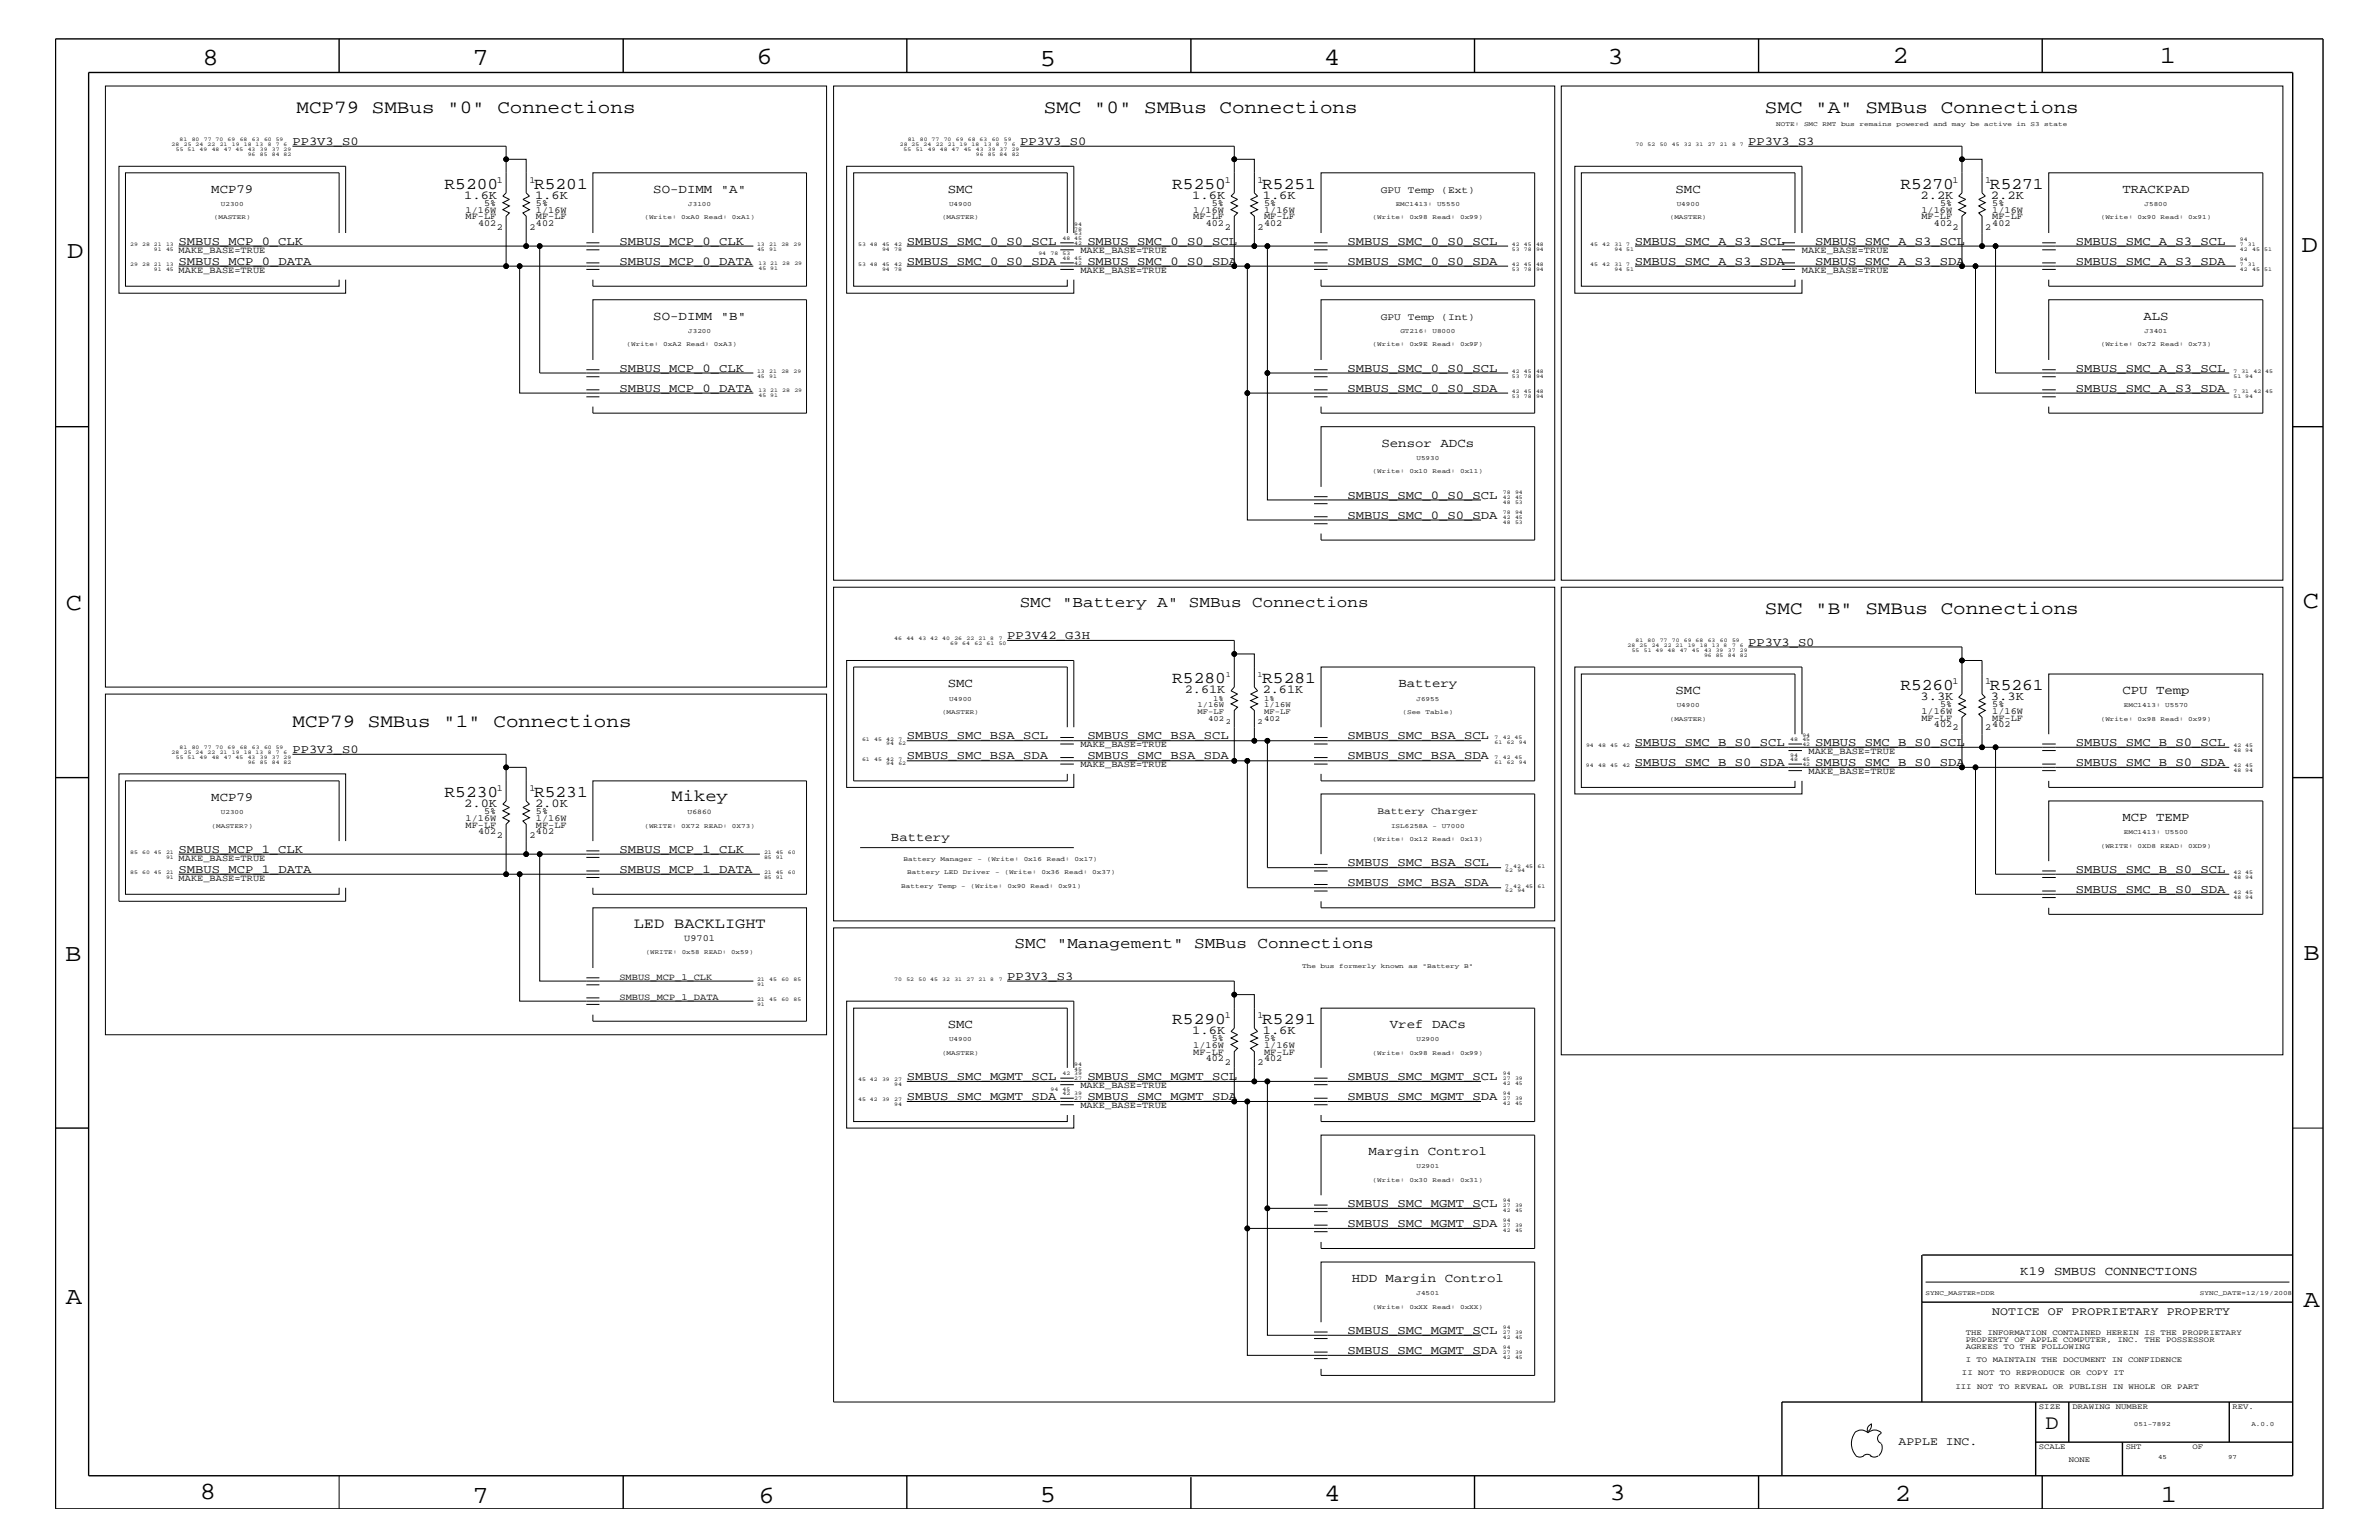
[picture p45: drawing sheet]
<svg xmlns="http://www.w3.org/2000/svg" width="432mm" height="279mm" viewBox="0 0 432 279" stroke-linecap="round" stroke-linejoin="round" font-family="sans-serif">
<defs><g id="words">
<g font-size="4.5">
<text x="36.7" y="11.7">8</text>
<text x="85.8" y="11.7">7</text>
<text x="137.3" y="11.5">6</text>
<text x="240.3" y="11.7">4</text>
<text x="291.8" y="11.5">3</text>
<text x="343.5" y="11.5">2</text>
<text x="392" y="11.5">1</text>
<text x="188.7" y="12.1">5</text>
<text x="12.2" y="46.8">D</text>
<text x="417.7" y="45.7">D</text>
<text x="11.9" y="110.6">C</text>
<text x="418" y="110.3">C</text>
<text x="11.9" y="174.3">B</text>
<text x="418.1" y="174.2">B</text>
<text x="11.9" y="236.7">A</text>
<text x="418.1" y="237.1">A</text>
<text x="36.2" y="271.9">8</text>
<text x="85.8" y="272.7">7</text>
<text x="137.7" y="272.7">6</text>
<text x="188.7" y="272.5">5</text>
<text x="240.4" y="272.3">4</text>
<text x="292.1" y="272.2">3</text>
<text x="343.9" y="272.3">2</text>
<text x="392.2" y="272.6">1</text>
</g>
<text font-size="3.7" x="371.3" y="259.3">D</text>
<g font-size="3.4">
<text x="53.8" y="20.4">MCP79 SMBus &quot;0&quot; Connections</text>
<text x="189.4" y="20.4">SMC &quot;0&quot; SMBus Connections</text>
<text x="320.3" y="20.4">SMC &quot;A&quot; SMBus Connections</text>
<text x="320.3" y="111.4">SMC &quot;B&quot; SMBus Connections</text>
<text x="53.1" y="131.9">MCP79 SMBus &quot;1&quot; Connections</text>
</g>
<g font-size="3">
<text x="80.7" y="34.2">R5200</text>
<text x="96.9" y="34.2">R5201</text>
<text x="212.8" y="34.2">R5250</text>
<text x="229.1" y="34.2">R5251</text>
<text x="344.9" y="34.2">R5270</text>
<text x="361.2" y="34.2">R5271</text>
<text x="212.8" y="124">R5280</text>
<text x="229.1" y="124">R5281</text>
<text x="344.9" y="125.2">R5260</text>
<text x="361.2" y="125.2">R5261</text>
<text x="80.7" y="144.6">R5230</text>
<text x="96.9" y="144.6">R5231</text>
<text x="121.9" y="145.3">Mikey</text>
<text x="212.8" y="185.8">R5290</text>
<text x="229.1" y="185.8">R5291</text>
</g>
<g font-size="2.9">
<text x="185.1" y="110.2">SMC &quot;Battery A&quot; SMBus Connections</text>
<text x="184.1" y="172">SMC &quot;Management&quot; SMBus Connections</text>
</g>
<text font-size="2.7" x="115" y="168.3">LED BACKLIGHT</text>
<g font-size="2.3">
<text x="38.4" y="35">MCP79</text>
<text x="118.6" y="35">SO-DIMM &quot;A&quot;</text>
<text x="172" y="35">SMC</text>
<text x="304.1" y="35">SMC</text>
<text x="385.2" y="35">TRACKPAD</text>
<text x="118.6" y="58">SO-DIMM &quot;B&quot;</text>
<text x="389" y="58">ALS</text>
<text x="250.7" y="81.1">Sensor ADCs</text>
<text x="172" y="124.7">SMC</text>
<text x="253.8" y="124.7">Battery</text>
<text x="304.1" y="125.9">SMC</text>
<text x="385.2" y="125.9">CPU Temp</text>
<text x="38.4" y="145.3">MCP79</text>
<text x="385.2" y="149">MCP TEMP</text>
<text x="161.7" y="152.6">Battery</text>
<text x="172" y="186.5">SMC</text>
<text x="252.3" y="186.5">Vref DACs</text>
<text x="248.4" y="209.6">Margin Control</text>
<text x="245.4" y="232.6">HDD Margin Control</text>
<text x="366.7" y="231.3">K19 SMBUS CONNECTIONS</text>
</g>
<g font-size="2.2">
<text x="53.1" y="26.3">PP3V3_S0</text>
<text x="185.2" y="26.3">PP3V3_S0</text>
<text x="317.3" y="26.3">PP3V3_S3</text>
<text x="84.2" y="36.1">1.6K</text>
<text x="97.1" y="36.1">1.6K</text>
<text x="216.4" y="36.1">1.6K</text>
<text x="229.2" y="36.1">1.6K</text>
<text x="348.6" y="36.1">2.2K</text>
<text x="361.4" y="36.1">2.2K</text>
<text x="32.4" y="44.4">SMBUS_MCP_0_CLK</text>
<text x="112.4" y="44.4">SMBUS_MCP_0_CLK</text>
<text x="164.6" y="44.4">SMBUS_SMC_0_S0_SCL</text>
<text x="197.4" y="44.4">SMBUS_SMC_0_S0_SCL</text>
<text x="244.6" y="44.4">SMBUS_SMC_0_S0_SCL</text>
<text x="296.8" y="44.4">SMBUS_SMC_A_S3_SCL</text>
<text x="329.4" y="44.4">SMBUS_SMC_A_S3_SCL</text>
<text x="376.8" y="44.4">SMBUS_SMC_A_S3_SCL</text>
<text x="32.4" y="48">SMBUS_MCP_0_DATA</text>
<text x="112.4" y="48">SMBUS_MCP_0_DATA</text>
<text x="164.6" y="48">SMBUS_SMC_0_S0_SDA</text>
<text x="197.4" y="48">SMBUS_SMC_0_S0_SDA</text>
<text x="244.6" y="48">SMBUS_SMC_0_S0_SDA</text>
<text x="296.8" y="48">SMBUS_SMC_A_S3_SDA</text>
<text x="329.4" y="48">SMBUS_SMC_A_S3_SDA</text>
<text x="376.8" y="48">SMBUS_SMC_A_S3_SDA</text>
<text x="112.4" y="67.5">SMBUS_MCP_0_CLK</text>
<text x="112.4" y="71.1">SMBUS_MCP_0_DATA</text>
<text x="244.6" y="67.5">SMBUS_SMC_0_S0_SCL</text>
<text x="244.6" y="71.1">SMBUS_SMC_0_S0_SDA</text>
<text x="376.8" y="67.5">SMBUS_SMC_A_S3_SCL</text>
<text x="376.8" y="71.1">SMBUS_SMC_A_S3_SDA</text>
<text x="244.6" y="94.2">SMBUS_SMC_0_S0_SDA</text>
<text x="244.6" y="90.5">SMBUS_SMC_0_S0_SCL</text>
<text x="182.8" y="115.9">PP3V42_G3H</text>
<text x="317.3" y="117.2">PP3V3_S0</text>
<text x="215.1" y="125.8">2.61K</text>
<text x="229.2" y="125.8">2.61K</text>
<text x="348.6" y="127">3.3K</text>
<text x="361.4" y="127">3.3K</text>
<text x="53.1" y="136.6">PP3V3_S0</text>
<text x="164.6" y="137.8">SMBUS_SMC_BSA_SDA</text>
<text x="164.6" y="134.1">SMBUS_SMC_BSA_SCL</text>
<text x="197.4" y="137.8">SMBUS_SMC_BSA_SDA</text>
<text x="197.4" y="134.1">SMBUS_SMC_BSA_SCL</text>
<text x="244.6" y="134.1">SMBUS_SMC_BSA_SCL</text>
<text x="244.6" y="137.8">SMBUS_SMC_BSA_SDA</text>
<text x="296.8" y="135.3">SMBUS_SMC_B_S0_SCL</text>
<text x="329.4" y="135.3">SMBUS_SMC_B_S0_SCL</text>
<text x="376.8" y="135.3">SMBUS_SMC_B_S0_SCL</text>
<text x="296.8" y="139">SMBUS_SMC_B_S0_SDA</text>
<text x="329.4" y="139">SMBUS_SMC_B_S0_SDA</text>
<text x="376.8" y="139">SMBUS_SMC_B_S0_SDA</text>
<text x="84.2" y="146.4">2.0K</text>
<text x="97.1" y="146.4">2.0K</text>
<text x="32.4" y="154.7">SMBUS_MCP_1_CLK</text>
<text x="112.4" y="154.7">SMBUS_MCP_1_CLK</text>
<text x="32.4" y="158.4">SMBUS_MCP_1_DATA</text>
<text x="112.4" y="158.4">SMBUS_MCP_1_DATA</text>
<text x="244.6" y="160.8">SMBUS_SMC_BSA_SDA</text>
<text x="244.6" y="157.2">SMBUS_SMC_BSA_SCL</text>
<text x="376.8" y="162">SMBUS_SMC_B_S0_SDA</text>
<text x="376.8" y="158.4">SMBUS_SMC_B_S0_SCL</text>
<text x="182.8" y="177.7">PP3V3_S3</text>
<text x="216.4" y="187.6">1.6K</text>
<text x="229.2" y="187.6">1.6K</text>
<text x="164.6" y="195.9">SMBUS_SMC_MGMT_SCL</text>
<text x="197.4" y="195.9">SMBUS_SMC_MGMT_SCL</text>
<text x="244.6" y="195.9">SMBUS_SMC_MGMT_SCL</text>
<text x="164.6" y="199.6">SMBUS_SMC_MGMT_SDA</text>
<text x="197.4" y="199.6">SMBUS_SMC_MGMT_SDA</text>
<text x="244.6" y="199.6">SMBUS_SMC_MGMT_SDA</text>
<text x="244.6" y="219">SMBUS_SMC_MGMT_SCL</text>
<text x="244.6" y="222.6">SMBUS_SMC_MGMT_SDA</text>
<text x="244.6" y="242">SMBUS_SMC_MGMT_SCL</text>
<text x="244.6" y="245.6">SMBUS_SMC_MGMT_SDA</text>
</g>
<g font-size="2.1">
<text x="361.6" y="238.6">NOTICE OF PROPRIETARY PROPERTY</text>
<text x="344.6" y="262.2">APPLE INC.</text>
</g>
<g font-size="1.8">
<text x="250.6" y="35">GPU Temp (Ext)</text>
<text x="250.6" y="58">GPU Temp (Int)</text>
<text x="250" y="147.7">Battery Charger</text>
</g>
<g font-size="1.7">
<text x="90.2" y="33.1">1</text>
<text x="96.1" y="33.1">1</text>
<text x="222.3" y="33.1">1</text>
<text x="228.3" y="33.1">1</text>
<text x="354.4" y="33.1">1</text>
<text x="360.3" y="33.1">1</text>
<text x="84.5" y="39.8">MF-LF</text>
<text x="84.5" y="38.6">1/16W</text>
<text x="86.8" y="41">402</text>
<text x="87.9" y="37.4">5%</text>
<text x="90.2" y="41.7">2</text>
<text x="96.1" y="41.7">2</text>
<text x="97.3" y="39.8">MF-LF</text>
<text x="97.3" y="41">402</text>
<text x="97.3" y="37.4">5%</text>
<text x="97.3" y="38.6">1/16W</text>
<text x="216.6" y="38.6">1/16W</text>
<text x="216.6" y="39.8">MF-LF</text>
<text x="218.9" y="41">402</text>
<text x="220" y="37.4">5%</text>
<text x="222.3" y="41.7">2</text>
<text x="228.3" y="41.7">2</text>
<text x="229.4" y="38.6">1/16W</text>
<text x="229.4" y="37.4">5%</text>
<text x="229.4" y="41">402</text>
<text x="229.4" y="39.8">MF-LF</text>
<text x="348.7" y="39.8">MF-LF</text>
<text x="348.7" y="38.6">1/16W</text>
<text x="351" y="41">402</text>
<text x="352.1" y="37.4">5%</text>
<text x="354.4" y="41.7">2</text>
<text x="360.3" y="41.7">2</text>
<text x="361.6" y="39.8">MF-LF</text>
<text x="361.6" y="41">402</text>
<text x="361.6" y="37.4">5%</text>
<text x="361.6" y="38.6">1/16W</text>
<text x="32.4" y="45.9">MAKE_BASE=TRUE</text>
<text x="196.1" y="45.9">MAKE_BASE=TRUE</text>
<text x="327.1" y="45.9">MAKE_BASE=TRUE</text>
<text x="32.4" y="49.6">MAKE_BASE=TRUE</text>
<text x="196.1" y="49.6">MAKE_BASE=TRUE</text>
<text x="327.1" y="49.6">MAKE_BASE=TRUE</text>
<text x="354.4" y="124.1">1</text>
<text x="360.3" y="124.1">1</text>
<text x="348.7" y="129.6">1/16W</text>
<text x="348.7" y="130.8">MF-LF</text>
<text x="351" y="131.9">402</text>
<text x="352.1" y="128.3">5%</text>
<text x="361.6" y="130.8">MF-LF</text>
<text x="361.6" y="131.9">402</text>
<text x="361.6" y="128.3">5%</text>
<text x="361.6" y="129.6">1/16W</text>
<text x="196.1" y="135.6">MAKE_BASE=TRUE</text>
<text x="328.3" y="136.8">MAKE_BASE=TRUE</text>
<text x="354.4" y="132.5">2</text>
<text x="360.3" y="132.5">2</text>
<text x="90.2" y="143.5">1</text>
<text x="96.1" y="143.5">1</text>
<text x="196.1" y="139.2">MAKE_BASE=TRUE</text>
<text x="328.3" y="140.4">MAKE_BASE=TRUE</text>
<text x="84.5" y="149">1/16W</text>
<text x="87.9" y="147.7">5%</text>
<text x="97.3" y="149">1/16W</text>
<text x="97.3" y="147.7">5%</text>
<text x="84.5" y="150.1">MF-LF</text>
<text x="86.8" y="151.3">402</text>
<text x="90.2" y="152">2</text>
<text x="96.1" y="152">2</text>
<text x="97.3" y="150.1">MF-LF</text>
<text x="97.3" y="151.3">402</text>
<text x="32.4" y="156.2">MAKE_BASE=TRUE</text>
<text x="32.4" y="159.9">MAKE_BASE=TRUE</text>
<text x="124.2" y="170.7">U9701</text>
<text x="112.4" y="177.7">SMBUS_MCP_1_CLK</text>
<text x="112.4" y="181.4">SMBUS_MCP_1_DATA</text>
<text x="222.3" y="184.7">1</text>
<text x="228.3" y="184.7">1</text>
<text x="216.6" y="190.2">1/16W</text>
<text x="216.6" y="191.4">MF-LF</text>
<text x="220" y="188.9">5%</text>
<text x="229.4" y="191.4">MF-LF</text>
<text x="229.4" y="188.9">5%</text>
<text x="229.4" y="190.2">1/16W</text>
<text x="196.1" y="197.4">MAKE_BASE=TRUE</text>
<text x="218.9" y="192.6">402</text>
<text x="222.3" y="193.2">2</text>
<text x="228.3" y="193.2">2</text>
<text x="229.4" y="192.6">402</text>
<text x="196.1" y="201">MAKE_BASE=TRUE</text>
</g>
<g font-size="1.4">
<text x="222.5" y="122.9">1</text>
<text x="228.3" y="122.9">1</text>
<text x="217.3" y="128.3">1/16W</text>
<text x="217.3" y="129.6">MF-LF</text>
<text x="219.3" y="130.8">402</text>
<text x="220.2" y="127.1">1%</text>
<text x="222.5" y="131.3">2</text>
<text x="228.3" y="131.3">2</text>
<text x="229.4" y="127.1">1%</text>
<text x="229.4" y="128.3">1/16W</text>
<text x="229.4" y="129.6">MF-LF</text>
<text x="229.4" y="130.8">402</text>
<text x="356.8" y="242.3">THE INFORMATION CONTAINED HEREIN IS THE PROPRIETARY</text>
<text x="356.8" y="243.5">PROPERTY OF APPLE COMPUTER, INC. THE POSSESSOR</text>
<text x="356.8" y="244.7">AGREES TO THE FOLLOWING</text>
<text x="354.9" y="252">III NOT TO REVEAL OR PUBLISH IN WHOLE OR PART</text>
<text x="356.1" y="249.5">II NOT TO REPRODUCE OR COPY IT</text>
<text x="356.8" y="247.1">I TO MAINTAIN THE DOCUMENT IN CONFIDENCE</text>
<text x="370.1" y="255.6">SIZE</text>
<text x="376.2" y="255.6">DRAWING NUMBER</text>
<text x="405.2" y="255.6">REV.</text>
<text x="370.1" y="262.9">SCALE</text>
<text x="385.8" y="262.9">SHT</text>
<text x="397.9" y="262.9">OF</text>
<text x="375.5" y="265.3">NONE</text>
</g>
<text font-size="1.3" x="124.8" y="147.7">U6860</text>
<g font-size="1.2">
<text x="322.4" y="22.9">NOTE:</text>
<text x="327.4" y="22.9">SMC</text>
<text x="330.8" y="22.9">RMT</text>
<text x="334.2" y="22.9">bus</text>
<text x="337.5" y="22.9">remains</text>
<text x="344.2" y="22.9">powered</text>
<text x="350.9" y="22.9">and</text>
<text x="354.3" y="22.9">may</text>
<text x="357.6" y="22.9">be</text>
<text x="360.1" y="22.9">active</text>
<text x="366" y="22.9">in</text>
<text x="368.5" y="22.9">S3</text>
<text x="371.1" y="22.9">state</text>
<text x="38.8" y="39.8">(MASTER)</text>
<text x="40.1" y="37.4">U2300</text>
<text x="117" y="39.8">(Write:</text>
<text x="123.7" y="39.8">0xA0</text>
<text x="124.9" y="37.4">J3100</text>
<text x="127.8" y="39.8">Read:</text>
<text x="132.9" y="39.8">0xA1)</text>
<text x="171" y="39.8">(MASTER)</text>
<text x="172.3" y="37.4">U4900</text>
<text x="249.1" y="39.8">(Write:</text>
<text x="253.3" y="37.4">EMC1413:</text>
<text x="255.8" y="39.8">0x98</text>
<text x="260" y="39.8">Read:</text>
<text x="260.8" y="37.4">U5550</text>
<text x="265" y="39.8">0x99)</text>
<text x="303.1" y="39.8">(MASTER)</text>
<text x="304.3" y="37.4">U4900</text>
<text x="381.3" y="39.8">(Write:</text>
<text x="388" y="39.8">0x90</text>
<text x="389.3" y="37.4">J5800</text>
<text x="392.2" y="39.8">Read:</text>
<text x="397.2" y="39.8">0x91)</text>
<text x="113.7" y="62.9">(Write:</text>
<text x="120.4" y="62.9">0xA2</text>
<text x="124.6" y="62.9">Read:</text>
<text x="124.9" y="60.4">J3200</text>
<text x="129.6" y="62.9">0xA3)</text>
<text x="249.1" y="62.9">(Write:</text>
<text x="254.2" y="60.4">GT216:</text>
<text x="255.8" y="62.9">0x9E</text>
<text x="260" y="60.4">U8000</text>
<text x="260" y="62.9">Read:</text>
<text x="265" y="62.9">0x9F)</text>
<text x="381.3" y="62.9">(Write:</text>
<text x="388" y="62.9">0x72</text>
<text x="389.3" y="60.4">J3401</text>
<text x="392.2" y="62.9">Read:</text>
<text x="397.2" y="62.9">0x73)</text>
<text x="257.1" y="83.5">U5930</text>
<text x="249.1" y="85.9">(Write:</text>
<text x="255.8" y="85.9">0x10</text>
<text x="260" y="85.9">Read:</text>
<text x="265" y="85.9">0x11)</text>
<text x="171" y="129.6">(MASTER)</text>
<text x="172.3" y="127.1">U4900</text>
<text x="254.6" y="129.6">(See</text>
<text x="257.1" y="127.1">J6955</text>
<text x="258.7" y="129.6">Table)</text>
<text x="303.1" y="130.8">(MASTER)</text>
<text x="304.3" y="128.3">U4900</text>
<text x="381.3" y="130.8">(Write:</text>
<text x="385.5" y="128.3">EMC1413:</text>
<text x="388" y="130.8">0x98</text>
<text x="392.2" y="130.8">Read:</text>
<text x="393" y="128.3">U5570</text>
<text x="397.2" y="130.8">0x99)</text>
<text x="40.1" y="147.7">U2300</text>
<text x="38.4" y="150.1">(MASTER?)</text>
<text x="117" y="150.1">(WRITE:</text>
<text x="123.7" y="150.1">0X72</text>
<text x="127.8" y="150.1">READ:</text>
<text x="132.9" y="150.1">0X73)</text>
<text x="249.1" y="152.6">(Write:</text>
<text x="252.5" y="150.1">ISL6258A</text>
<text x="255.8" y="152.6">0x12</text>
<text x="260" y="150.1">-</text>
<text x="260" y="152.6">Read:</text>
<text x="261.7" y="150.1">U7000</text>
<text x="265" y="152.6">0x13)</text>
<text x="381.3" y="153.8">(WRITE:</text>
<text x="385.5" y="151.3">EMC1413:</text>
<text x="388" y="153.8">0XD8</text>
<text x="392.2" y="153.8">READ:</text>
<text x="393" y="151.3">U5500</text>
<text x="397.2" y="153.8">0XD9)</text>
<text x="163.6" y="161.1">Battery</text>
<text x="164" y="156.2">Battery</text>
<text x="164.7" y="158.6">Battery</text>
<text x="170.3" y="161.1">Temp</text>
<text x="170.7" y="156.2">Manager</text>
<text x="171.4" y="158.6">LED</text>
<text x="174.5" y="161.1">-</text>
<text x="174.7" y="158.6">Driver</text>
<text x="176.1" y="161.1">(Write:</text>
<text x="177.4" y="156.2">-</text>
<text x="179.1" y="156.2">(Write:</text>
<text x="180.6" y="158.6">-</text>
<text x="182.3" y="158.6">(Write:</text>
<text x="182.9" y="161.1">0x90</text>
<text x="185.8" y="156.2">0x16</text>
<text x="187" y="161.1">Read:</text>
<text x="189" y="158.6">0x36</text>
<text x="190" y="156.2">Read:</text>
<text x="192.1" y="161.1">0x91)</text>
<text x="193.2" y="158.6">Read:</text>
<text x="195" y="156.2">0x17)</text>
<text x="198.3" y="158.6">0x37)</text>
<text x="117.2" y="173.2">(WRITE: 0x58 READ: 0x59)</text>
<text x="236.3" y="175.6">The</text>
<text x="239.7" y="175.6">bus</text>
<text x="243.1" y="175.6">formerly</text>
<text x="250.6" y="175.6">known</text>
<text x="255.7" y="175.6">as</text>
<text x="258.2" y="175.6">&quot;Battery</text>
<text x="265.7" y="175.6">B&quot;</text>
<text x="171" y="191.4">(MASTER)</text>
<text x="172.3" y="188.9">U4900</text>
<text x="249.1" y="191.4">(Write:</text>
<text x="255.8" y="191.4">0x98</text>
<text x="257.1" y="188.9">U2900</text>
<text x="260" y="191.4">Read:</text>
<text x="265" y="191.4">0x99)</text>
<text x="249.1" y="214.4">(Write:</text>
<text x="255.8" y="214.4">0x30</text>
<text x="257.1" y="211.9">U2901</text>
<text x="260" y="214.4">Read:</text>
<text x="265" y="214.4">0x31)</text>
<text x="249.1" y="237.4">(Write:</text>
<text x="255.8" y="237.4">0xXX</text>
<text x="257.1" y="235">J4501</text>
<text x="260" y="237.4">Read:</text>
<text x="265" y="237.4">0xXX)</text>
<text x="349.5" y="235">SYNC_MASTER=DDR</text>
<text x="399.3" y="235">SYNC_DATE=12/19/2008</text>
<text x="387.3" y="258.7">051-7892</text>
<text x="408.6" y="258.7">A.0.0</text>
<text x="391.7" y="264.7">45</text>
<text x="404.4" y="264.7">97</text>
</g>
<g font-size="1">
<text x="31.2" y="26.5">28</text>
<text x="31.9" y="27.4">55 51</text>
<text x="32.6" y="25.6">81</text>
<text x="33.4" y="26.5">25 24</text>
<text x="34.8" y="25.6">80</text>
<text x="36.2" y="27.4">49</text>
<text x="37" y="25.6">77 70</text>
<text x="37.7" y="26.5">22</text>
<text x="38.4" y="27.4">48</text>
<text x="39.9" y="26.5">21</text>
<text x="40.6" y="27.4">47 45</text>
<text x="41.3" y="25.6">69</text>
<text x="42.1" y="26.5">19</text>
<text x="43.5" y="25.6">68</text>
<text x="44.3" y="26.5">18 13</text>
<text x="45" y="28.2">96</text>
<text x="45" y="27.4">43</text>
<text x="45.7" y="25.6">63</text>
<text x="47.2" y="28.2">85</text>
<text x="47.2" y="27.4">39</text>
<text x="47.9" y="25.6">60 59</text>
<text x="48.6" y="26.5">8</text>
<text x="49.4" y="28.2">84 82</text>
<text x="49.4" y="27.4">37 29</text>
<text x="50" y="26.5">7</text>
<text x="51.5" y="26.5">6</text>
<text x="163.3" y="26.5">28 25</text>
<text x="164" y="27.4">55</text>
<text x="164.8" y="25.6">81</text>
<text x="166.2" y="27.4">51</text>
<text x="167" y="25.6">80 77</text>
<text x="167.6" y="26.5">24</text>
<text x="168.4" y="27.4">49</text>
<text x="169.8" y="26.5">22</text>
<text x="170.6" y="27.4">48 47</text>
<text x="171.3" y="25.6">70</text>
<text x="172" y="26.5">21 19</text>
<text x="173.5" y="25.6">69</text>
<text x="174.9" y="27.4">45</text>
<text x="175.7" y="25.6">68 63</text>
<text x="176.4" y="26.5">18</text>
<text x="177.1" y="27.4">43</text>
<text x="177.1" y="28.2">96</text>
<text x="178.6" y="26.5">13</text>
<text x="179.3" y="28.2">85 84</text>
<text x="179.3" y="27.4">39 37</text>
<text x="180" y="25.6">60</text>
<text x="180.8" y="26.5">8</text>
<text x="182.2" y="26.5">7</text>
<text x="182.2" y="25.6">59</text>
<text x="183.6" y="26.5">6</text>
<text x="183.6" y="27.4">29</text>
<text x="183.6" y="28.2">82</text>
<text x="296.8" y="26.5">70</text>
<text x="299" y="26.5">52</text>
<text x="301.2" y="26.5">50</text>
<text x="303.4" y="26.5">45</text>
<text x="305.6" y="26.5">32 31</text>
<text x="310" y="26.5">27</text>
<text x="312.2" y="26.5">21</text>
<text x="314.4" y="26.5">8</text>
<text x="315.8" y="26.5">7</text>
<text x="195" y="41.9">78</text>
<text x="195" y="40.9">94</text>
<text x="23.6" y="44.6">29</text>
<text x="25.8" y="44.6">28 21</text>
<text x="27.9" y="45.6">91</text>
<text x="30.1" y="44.6">13</text>
<text x="30.1" y="45.6">45</text>
<text x="137.4" y="44.6">13</text>
<text x="137.4" y="45.6">45</text>
<text x="139.6" y="44.6">21</text>
<text x="139.6" y="45.6">91</text>
<text x="141.8" y="44.6">28</text>
<text x="144" y="44.6">29</text>
<text x="155.8" y="44.6">53 48</text>
<text x="160.1" y="44.6">45</text>
<text x="160.1" y="45.6">94</text>
<text x="162.3" y="44.6">42</text>
<text x="162.3" y="45.6">78</text>
<text x="188.5" y="46.3">94</text>
<text x="190.7" y="46.3">78</text>
<text x="192.9" y="43.5">48 45</text>
<text x="192.9" y="47.2">48 45</text>
<text x="192.9" y="46.3">53</text>
<text x="195" y="44.4">42</text>
<text x="195" y="42.7">53</text>
<text x="274.4" y="44.6">42</text>
<text x="274.4" y="45.6">53</text>
<text x="276.6" y="44.6">45</text>
<text x="276.6" y="45.6">78</text>
<text x="278.8" y="44.6">48</text>
<text x="278.8" y="45.6">94</text>
<text x="288.6" y="44.6">45</text>
<text x="290.8" y="44.6">42</text>
<text x="293" y="44.6">31 7</text>
<text x="293" y="45.6">94 51</text>
<text x="406.6" y="44.6">7</text>
<text x="406.6" y="45.6">42</text>
<text x="406.6" y="43.8">94</text>
<text x="406.6" y="47.4">94</text>
<text x="408" y="44.6">31</text>
<text x="408.8" y="45.6">45</text>
<text x="411" y="45.6">51</text>
<text x="23.6" y="48.3">29</text>
<text x="25.8" y="48.3">28 21</text>
<text x="27.9" y="49.2">91</text>
<text x="30.1" y="48.3">13</text>
<text x="30.1" y="49.2">45</text>
<text x="137.7" y="48">13 21</text>
<text x="137.7" y="49">45 91</text>
<text x="142" y="48">28</text>
<text x="144.2" y="48">29</text>
<text x="155.8" y="48.3">53 48</text>
<text x="160.1" y="48.3">45</text>
<text x="160.1" y="49.2">94</text>
<text x="162.3" y="48.3">42</text>
<text x="162.3" y="49.2">78</text>
<text x="195" y="48">42</text>
<text x="274.4" y="48.3">42</text>
<text x="274.4" y="49.2">53</text>
<text x="276.6" y="48.3">45</text>
<text x="276.6" y="49.2">78</text>
<text x="278.8" y="48.3">48</text>
<text x="278.8" y="49.2">94</text>
<text x="288.6" y="48.3">45</text>
<text x="290.8" y="48.3">42</text>
<text x="293" y="48.3">31 7</text>
<text x="293" y="49.2">94 51</text>
<text x="406.6" y="48.3">7</text>
<text x="406.6" y="49.2">42</text>
<text x="408" y="48.3">31</text>
<text x="408.8" y="49.2">45</text>
<text x="411" y="49.2">51</text>
<text x="137.4" y="67.7">13</text>
<text x="137.4" y="68.6">45</text>
<text x="137.7" y="71.1">13 21</text>
<text x="137.7" y="72">45 91</text>
<text x="139.6" y="67.7">21</text>
<text x="139.6" y="68.6">91</text>
<text x="141.8" y="67.7">28</text>
<text x="142" y="71.1">28</text>
<text x="144" y="67.7">29</text>
<text x="144.2" y="71.1">29</text>
<text x="274.4" y="67.7">42</text>
<text x="274.4" y="68.6">53</text>
<text x="274.4" y="71.3">42</text>
<text x="276.6" y="67.7">45</text>
<text x="276.6" y="68.6">78</text>
<text x="276.6" y="71.3">45</text>
<text x="278.8" y="67.7">48</text>
<text x="278.8" y="68.6">94</text>
<text x="278.8" y="71.3">48</text>
<text x="405.4" y="67.7">7</text>
<text x="405.4" y="68.6">51 94</text>
<text x="405.4" y="71.3">7</text>
<text x="406.8" y="67.7">31</text>
<text x="406.8" y="71.3">31</text>
<text x="409" y="67.7">42 45</text>
<text x="409" y="71.3">42 45</text>
<text x="274.4" y="72.2">53</text>
<text x="276.6" y="72.2">78</text>
<text x="278.8" y="72.2">94</text>
<text x="405.4" y="72.2">51 94</text>
<text x="272.8" y="89.6">78</text>
<text x="275" y="89.6">94</text>
<text x="272.8" y="94.2">42</text>
<text x="272.8" y="95">48</text>
<text x="272.8" y="93.2">78</text>
<text x="272.8" y="90.5">42</text>
<text x="272.8" y="91.4">48</text>
<text x="275" y="94.2">45</text>
<text x="275" y="95">53</text>
<text x="275" y="93.2">94</text>
<text x="275" y="90.5">45</text>
<text x="275" y="91.4">53</text>
<text x="162.3" y="116.2">46</text>
<text x="164.5" y="116.2">44</text>
<text x="166.7" y="116.2">43 42</text>
<text x="171" y="116.2">40</text>
<text x="172.5" y="117">69</text>
<text x="173.2" y="116.2">26</text>
<text x="174.7" y="117">64</text>
<text x="175.4" y="116.2">22</text>
<text x="176.9" y="117">62</text>
<text x="177.6" y="116.2">21 8</text>
<text x="179.1" y="117">61</text>
<text x="181.3" y="117">50</text>
<text x="181.3" y="116.2">7</text>
<text x="295.4" y="117.4">28</text>
<text x="296.2" y="118.3">55</text>
<text x="296.8" y="116.5">81</text>
<text x="297.6" y="117.4">25</text>
<text x="298.4" y="118.3">51 49</text>
<text x="299" y="116.5">80</text>
<text x="299.8" y="117.4">24</text>
<text x="301.2" y="116.5">77</text>
<text x="302" y="117.4">22 21</text>
<text x="302.7" y="118.3">48</text>
<text x="303.4" y="116.5">70</text>
<text x="304.9" y="118.3">47</text>
<text x="305.6" y="116.5">69 68</text>
<text x="306.3" y="117.4">19</text>
<text x="307.1" y="118.3">45</text>
<text x="308.5" y="117.4">18</text>
<text x="309.3" y="118.3">43 39</text>
<text x="309.3" y="119.2">96 85</text>
<text x="310" y="116.5">63</text>
<text x="310.7" y="117.4">13 8</text>
<text x="312.2" y="116.5">60</text>
<text x="313.6" y="118.3">37</text>
<text x="313.6" y="119.2">84</text>
<text x="314.4" y="117.4">7</text>
<text x="314.4" y="116.5">59</text>
<text x="315.8" y="118.3">29</text>
<text x="315.8" y="117.4">6</text>
<text x="315.8" y="119.2">82</text>
<text x="31.2" y="136.8">28</text>
<text x="31.9" y="137.7">55 51</text>
<text x="32.6" y="135.9">81</text>
<text x="33.4" y="136.8">25 24</text>
<text x="34.8" y="135.9">80</text>
<text x="36.2" y="137.7">49</text>
<text x="37" y="135.9">77 70</text>
<text x="37.7" y="136.8">22</text>
<text x="38.4" y="137.7">48</text>
<text x="39.9" y="136.8">21</text>
<text x="40.6" y="137.7">47 45</text>
<text x="41.3" y="135.9">69</text>
<text x="42.1" y="136.8">19</text>
<text x="43.5" y="135.9">68</text>
<text x="44.3" y="136.8">18 13</text>
<text x="45" y="137.7">43</text>
<text x="45.7" y="135.9">63</text>
<text x="47.2" y="137.7">39</text>
<text x="47.9" y="135.9">60 59</text>
<text x="48.6" y="136.8">8</text>
<text x="49.4" y="137.7">37 29</text>
<text x="50" y="136.8">7</text>
<text x="51.5" y="136.8">6</text>
<text x="156.5" y="134.4">61</text>
<text x="158.7" y="134.4">45</text>
<text x="160.9" y="135.2">94</text>
<text x="160.9" y="134.4">42</text>
<text x="163.1" y="134.4">7</text>
<text x="163.1" y="135.2">62</text>
<text x="271.3" y="134.1">7</text>
<text x="271.3" y="137.8">7</text>
<text x="271.3" y="135">61</text>
<text x="272.8" y="134.1">42 45</text>
<text x="272.8" y="137.8">42 45</text>
<text x="273.5" y="135">62</text>
<text x="275.7" y="135">94</text>
<text x="287.9" y="135.6">94</text>
<text x="290.1" y="135.6">48</text>
<text x="292.3" y="135.6">45</text>
<text x="294.5" y="135.6">42</text>
<text x="325" y="134.5">48</text>
<text x="325" y="137.3">94</text>
<text x="327.2" y="135.3">42</text>
<text x="327.2" y="134.5">45</text>
<text x="327.2" y="133.6">94</text>
<text x="405.4" y="135.6">42 45</text>
<text x="405.4" y="136.5">48 94</text>
<text x="45" y="138.5">96</text>
<text x="47.2" y="138.5">85</text>
<text x="49.4" y="138.5">84 82</text>
<text x="156.5" y="138">61</text>
<text x="158.7" y="138">45</text>
<text x="160.9" y="138.9">94</text>
<text x="160.9" y="138">42</text>
<text x="163.1" y="138">7</text>
<text x="163.1" y="138.9">62</text>
<text x="271.3" y="138.6">61</text>
<text x="273.5" y="138.6">62</text>
<text x="275.7" y="138.6">94</text>
<text x="287.9" y="139.2">94</text>
<text x="290.1" y="139.2">48</text>
<text x="292.3" y="139.2">45</text>
<text x="294.5" y="139.2">42</text>
<text x="325" y="138.1">48</text>
<text x="327.2" y="139">42</text>
<text x="327.2" y="138.1">45</text>
<text x="405.4" y="139.2">42 45</text>
<text x="405.4" y="140.1">48 94</text>
<text x="23.6" y="155">85</text>
<text x="25.8" y="155">60 45</text>
<text x="30.1" y="155">21</text>
<text x="30.1" y="155.9">91</text>
<text x="138.7" y="155">21 45</text>
<text x="138.7" y="155.9">85 91</text>
<text x="143" y="155">60</text>
<text x="23.6" y="158.6">85</text>
<text x="25.8" y="158.6">60 45</text>
<text x="30.1" y="158.6">21</text>
<text x="30.1" y="159.5">91</text>
<text x="138.7" y="158.6">21 45</text>
<text x="138.7" y="159.5">85 91</text>
<text x="143" y="158.6">60</text>
<text x="273.2" y="161.1">7</text>
<text x="273.2" y="161.9">62</text>
<text x="273.2" y="157.4">7</text>
<text x="273.2" y="158.3">62</text>
<text x="274.7" y="161.1">42</text>
<text x="274.7" y="157.4">42</text>
<text x="275.4" y="161.9">94</text>
<text x="275.4" y="158.3">94</text>
<text x="276.9" y="161.1">45</text>
<text x="276.9" y="157.4">45</text>
<text x="279.1" y="161.1">61</text>
<text x="279.1" y="157.4">61</text>
<text x="405.4" y="158.6">42 45</text>
<text x="405.4" y="159.5">48 94</text>
<text x="405.4" y="162.2">42 45</text>
<text x="405.4" y="163.2">48 94</text>
<text x="137.4" y="178">21</text>
<text x="137.4" y="178.9">91</text>
<text x="139.6" y="178">45</text>
<text x="141.8" y="178">60</text>
<text x="144" y="178">85</text>
<text x="162.3" y="178">70</text>
<text x="164.5" y="178">52</text>
<text x="166.7" y="178">50 45</text>
<text x="171" y="178">32</text>
<text x="173.2" y="178">31</text>
<text x="175.4" y="178">27</text>
<text x="177.6" y="178">21 8</text>
<text x="181.3" y="178">7</text>
<text x="137.4" y="181.6">21</text>
<text x="137.4" y="182.6">91</text>
<text x="139.6" y="181.6">45</text>
<text x="141.8" y="181.6">60</text>
<text x="144" y="181.6">85</text>
<text x="155.8" y="196.2">45 42</text>
<text x="160.1" y="196.2">39</text>
<text x="162.3" y="196.2">27</text>
<text x="162.3" y="197">94</text>
<text x="190.7" y="197.9">94</text>
<text x="192.9" y="195.1">42 39</text>
<text x="192.9" y="197.9">45</text>
<text x="195" y="195.9">27</text>
<text x="195" y="194.3">45</text>
<text x="195" y="193.3">94</text>
<text x="272.8" y="195.9">27</text>
<text x="272.8" y="196.9">42</text>
<text x="272.8" y="195.1">94</text>
<text x="275" y="195.9">39</text>
<text x="275" y="196.9">45</text>
<text x="155.8" y="199.8">45 42</text>
<text x="160.1" y="199.8">39</text>
<text x="162.3" y="199.8">27</text>
<text x="162.3" y="200.7">94</text>
<text x="192.9" y="198.7">42 39</text>
<text x="195" y="199.6">27</text>
<text x="272.8" y="199.6">27</text>
<text x="272.8" y="200.5">42</text>
<text x="272.8" y="198.7">94</text>
<text x="275" y="199.6">39</text>
<text x="275" y="200.5">45</text>
<text x="272.8" y="219">27</text>
<text x="272.8" y="219.9">42</text>
<text x="272.8" y="218.1">94</text>
<text x="272.8" y="221.8">94</text>
<text x="275" y="219">39</text>
<text x="275" y="219.9">45</text>
<text x="272.8" y="222.6">27</text>
<text x="272.8" y="223.5">42</text>
<text x="275" y="222.6">39</text>
<text x="275" y="223.5">45</text>
<text x="272.8" y="242">27</text>
<text x="272.8" y="242.9">42</text>
<text x="272.8" y="241.2">94</text>
<text x="272.8" y="245.6">27</text>
<text x="272.8" y="244.8">94</text>
<text x="275" y="242">39</text>
<text x="275" y="242.9">45</text>
<text x="275" y="245.6">39</text>
<text x="272.8" y="246.6">42</text>
<text x="275" y="246.6">45</text>
</g>
</g></defs>
<g fill="none" stroke="#000" stroke-width=".18">
<path d="M19.1 15.6h130.9v109.1h-130.9zM151.3 15.6h130.9v89.7h-130.9zM283.4 15.6h131v89.7h-131zM53.1 26.5h38.8v2.4M185.2 26.5h38.8v2.4M317.3 26.5h38.8v2.4M32.4 48.3h59.5M32.4 44.6h104.3M61.6 42.3v-10.9h-38.8v20.5h38.8v-1.2M62.7 42.3v-12.1h-41.1v23h41.1v-2.5M94.3 48.3v23h42.4M94.3 48.3h42.4"/>
<path d="M95.5 44.6v-5.4l-.6-.6 1.2-.6-1.2-.6 1.2-.6-1.2-.6 1.2-.6-.6-.6v-6.1h-3.6v6.1l-.6 .6 1.2 .6-1.2 .6 1.2 .6-1.2 .6 1.2 .6-.6 .6v9.1h2.4M98 44.6v23.1h38.7M106.4 48.9h2.4M106.4 47.7h2.4M106.4 45.3h2.4M106.4 44.1h2.4M107.6 42.3v-10.9h38.8v20.5h-38.8v-1.2M164.6 44.6h109.1M192.4 48.9h2.5M192.4 47.7h2.5M192.4 45.3h2.5M192.4 44.1h2.5"/>
<path d="M193.7 42.3v-10.9h-38.8v20.5h38.8v-1.2M194.9 42.3v-12.1h-41.2v23h41.2v-2.5M224 48.3h49.7M226.4 48.3v23M227.7 44.6v-5.4l-.7-.6 1.3-.6-1.3-.6 1.3-.6-1.3-.6 1.3-.6-.6-.6v-6.1h-3.7v6.1l-.6 .6 1.2 .6-1.2 .6 1.2 .6-1.2 .6 1.2 .6-.6 .6v9.1h-59.4M230 44.6v23.1M238.5 48.9h2.5M238.5 47.7h2.5M238.5 45.3h2.5M238.5 44.1h2.5M239.8 42.3v-10.9h38.8v20.5h-38.8v-1.2M296.8 44.6h62.9v-5.4l-.5-.6 1.1-.6-1.1-.6 1.1-.6-1.1-.6 1.1-.6-.6-.6v-6.1h-3.6v6.1l-.6 .6 1.3 .6-1.3 .6 1.3 .6-1.3 .6 1.3 .6-.7 .6v9.1h-59.3"/>
<path d="M323.4 48.9h2.4M323.4 47.7h2.4M323.4 45.3h2.4M323.4 44.1h2.4M325.8 42.3v-10.9h-38.8v20.5h38.8v-1.2M327.1 42.3v-12.1h-41.3v23h41.3v-2.5M356.1 48.3h2.5M359.7 44.6h46.1M362.2 44.6v23.1h42.4M370.7 48.9h2.4M370.7 47.7h2.4M370.7 45.3h2.4"/>
<path d="M370.7 44.1h2.4M371.9 42.3v-10.9h38.8v20.5h-38.8v-1.2M405.8 48.3h-47.2v23h46M106.4 72h2.4M106.4 70.7h2.4M106.4 68.4h2.4M106.4 67.1h2.4M107.6 65.3v-10.9h38.8v20.6h-38.8v-1.2M238.5 72h2.5M238.5 70.7h2.5M238.5 68.4h2.5M238.5 67.1h2.5"/>
<path d="M239.8 65.3v-10.9h38.8v20.6h-38.8v-1.2M273.7 71.3h-47.3v23h42.4M273.7 67.7h-43.7v23h38.8M370.7 72h2.4M370.7 70.7h2.4M370.7 68.4h2.4M370.7 67.1h2.4M371.9 65.3v-10.9h38.8v20.6h-38.8v-1.2M238.5 91.4h2.5M238.5 90.1h2.5M238.5 95h2.5M238.5 93.8h2.5"/>
<path d="M239.8 88.3v-10.9h38.8v20.6h-38.8v-1.2M151.3 106.5h130.9v60.6h-130.9zM182.8 116.2h41.2v2.4M283.4 106.5h131v84.9h-131zM317.3 117.4h38.8v2.4M19.1 125.9h130.9v61.8h-130.9zM53.1 136.8h38.8v8.5l-.6 .6 1.2 .6-1.2 .6 1.2 .6-1.2 .7 1.2 .6-.6 .5v9.1h2.4M91.9 139.2h3.6v6.1l.6 .6-1.2 .6 1.2 .6-1.2 .6 1.2 .7-1.2 .6 .6 .5v5.5M164.6 134.4h104.2M192.4 138.6h2.5M192.4 135h2.5M192.4 137.4h2.5"/>
<path d="M192.4 133.8h2.5M193.7 131.9v-10.9h-38.8v20.7h38.8v-1.3M194.9 131.9v-12.1h-41.2v23.1h41.2v-2.5M224 138h44.8M226.4 138v23.1h46.1M227.7 134.4v-5.5l-.7-.6 1.3-.6-1.3-.6 1.3-.6-1.3-.6 1.3-.6-.6-.6v-6.1h-3.7v6.1l-.6 .6 1.2 .6-1.2 .6 1.2 .6-1.2 .6 1.2 .6-.6 .6v9.1h-59.4M230 134.4v23h42.5M238.5 138.6h2.5M238.5 135h2.5M238.5 137.4h2.5M238.5 133.8h2.5M239.8 131.9v-10.9h38.8v20.7h-38.8v-1.3"/>
<path d="M296.8 139.2h107.8M296.8 135.6h107.8M324.6 139.8h2.5M324.6 138.6h2.5M324.6 136.2h2.5M324.6 135h2.5M325.8 133.2v-10.9h-38.8v20.6h38.8v-1.2M327.1 133.2v-12.2h-41.3v23h41.3v-2.3M358.6 139.2v23h46M359.7 135.6v-5.4l-.5-.6 1.1-.7-1.1-.6 1.1-.6-1.1-.6 1.1-.6-.6-.6v-6.1h-3.6v6.1l-.6 .6 1.3 .6-1.3 .6 1.3 .6-1.3 .6 1.3 .7-.7 .6v9M362.2 135.6v23h42.4M370.7 139.8h2.4"/>
<path d="M370.7 138.6h2.4M370.7 136.2h2.4M370.7 135h2.4M371.9 133.2v-10.9h38.8v20.6h-38.8v-1.2M32.4 158.6h59.5M32.4 155h105.5M61.6 152.6v-10.9h-38.8v20.5h38.8v-1.1M62.7 152.6v-12.2h-41.1v23.1h41.1v-2.4M94.3 158.6v23h42.4M94.3 158.6h43.6M98 155v23h38.7M106.4 159.2h2.4"/>
<path d="M106.4 158h2.4M106.4 155.6h2.4M106.4 154.4h2.4M107.6 152.6v-10.9h38.8v20.5h-38.8v-1.1M156.1 153.8h38.8M238.5 158h2.5M238.5 156.8h2.5M239.8 155v-11h38.8v20.7h-38.8v-1.2M370.7 159.2h2.4M370.7 158h2.4M371.9 156.2v-10.9h38.8v20.6h-38.8v-1.2M106.4 178.7h2.4"/>
<path d="M106.4 177.4h2.4M107.6 175.6v-10.9h38.8v20.6h-38.8v-1.2M151.3 168.3h130.9v86.1h-130.9zM182.8 178h41.2v2.5h3.7v6l.6 .6-1.3 .6 1.3 .6-1.3 .6 1.3 .6-1.3 .7 .7 .6v5.4M238.5 161.7h2.5M238.5 160.5h2.5M370.7 161.7h2.4M370.7 162.8h2.4M106.4 182.2h2.4M106.4 181h2.4M164.6 196.2h65.4M164.6 199.8h59.4"/>
<path d="M192.4 196.8h2.5M192.4 195.6h2.5M192.4 199.2h2.5M193.7 193.7v-10.8h-38.8v20.6h38.8v-1.2M194.9 193.7v-12.1h-41.2v23.1h41.2v-2.4M224 180.5v6l-.6 .6 1.2 .6-1.2 .6 1.2 .6-1.2 .6 1.2 .7-.6 .6v9h44.8M226.4 199.8v23.1M238.5 196.8h2.5M238.5 195.6h2.5M238.5 199.2h2.5M239.8 193.7v-10.8h38.8v20.6h-38.8v-1.2M268.8 196.2h-38.8v23h38.8"/>
<path d="M192.4 200.4h2.5M230 219.2v23.1h38.8M238.5 200.4h2.5M238.5 219.8h2.5M238.5 218.6h2.5M239.8 216.9v-11h38.8v20.6h-38.8v-1.2M416.1 204.7h5.5M238.5 223.5h2.5M238.5 222.3h2.5M239.8 239.9v-10.9h38.8v20.5h-38.8v-1.1M268.8 222.9h-42.4v23h42.4M349.5 232.6h66"/>
<path d="M238.5 242.9h2.5M238.5 241.7h2.5M238.5 246.5h2.5M238.5 245.3h2.5M336.6 260a1.69 1.69 0 0 1 2.4 0 1.72 1.72 0 0 1 2.5 0M339.6 258.3l.1 .1a1.27 1.27 0 0 1-.7 1.3M339.6 258.4a.99 .99 0 0 0-.6 1.4M61.6 267.7v6.1M336.6 260a3.3 3.3 0 0 0 .3 4.1M336.9 264.1l.7 .3 .7-.3M338.2 264.1l.7-.3 .7 .3M339.5 264.1l.7 .3 .7-.3"/>
<path d="M341.5 260.1a.93 .93 0 0 0-.7 .9 .93 .93 0 0 0 .7 .9M341.5 262l.1 .7a1.99 1.99 0 0 1-.6 1.4"/>
<circle cx="91.9" cy="28.9" r=".42"/>
<circle cx="224" cy="28.9" r=".42"/>
<circle cx="356.1" cy="28.9" r=".42"/>
<circle cx="91.9" cy="48.3" r=".42"/>
<circle cx="94.3" cy="48.3" r=".42"/>
<circle cx="95.5" cy="44.6" r=".42"/>
<circle cx="98" cy="44.6" r=".42"/>
<circle cx="224" cy="48.3" r=".42"/>
<circle cx="226.4" cy="48.3" r=".42"/>
<circle cx="227.7" cy="44.6" r=".42"/>
<circle cx="230" cy="44.6" r=".42"/>
<circle cx="356.1" cy="48.3" r=".42"/>
<circle cx="358.6" cy="48.3" r=".42"/>
<circle cx="359.7" cy="44.6" r=".42"/>
<circle cx="362.2" cy="44.6" r=".42"/>
<circle cx="226.4" cy="71.3" r=".42"/>
<circle cx="230" cy="67.7" r=".42"/>
<circle cx="224" cy="118.6" r=".42"/>
<circle cx="356.1" cy="119.8" r=".42"/>
<circle cx="91.9" cy="139.2" r=".42"/>
<circle cx="224" cy="138" r=".42"/>
<circle cx="226.4" cy="138" r=".42"/>
<circle cx="227.7" cy="134.4" r=".42"/>
<circle cx="230" cy="134.4" r=".42"/>
<circle cx="356.1" cy="139.2" r=".42"/>
<circle cx="358.6" cy="139.2" r=".42"/>
<circle cx="359.7" cy="135.6" r=".42"/>
<circle cx="362.2" cy="135.6" r=".42"/>
<circle cx="91.9" cy="158.6" r=".42"/>
<circle cx="94.3" cy="158.6" r=".42"/>
<circle cx="95.5" cy="155" r=".42"/>
<circle cx="98" cy="155" r=".42"/>
<circle cx="224" cy="199.8" r=".42"/>
<circle cx="224" cy="180.5" r=".42"/>
<circle cx="226.4" cy="199.8" r=".42"/>
<circle cx="227.7" cy="196.2" r=".42"/>
<circle cx="230" cy="196.2" r=".42"/>
<circle cx="230" cy="219.2" r=".42"/>
<circle cx="226.4" cy="222.9" r=".42"/>
</g>
<g fill="none" stroke="#000" stroke-width=".25">
<path d="M10.1 7.1h411.5v266.7h-411.5zM16.1 13.2h400v254.5h-400zM61.6 7.1v6.1M113.1 7.1v6.1M164.6 7.1v6.1M216.2 7.1v6.1M267.6 7.1v6.1M319.2 7.1v6.1M370.7 7.1v6.1M10.1 77.4h6M416.1 77.4h5.5M10.1 141.1h6"/>
<path d="M416.1 141.1h5.5M10.1 204.7h6M348.8 236.2h67.3M348.8 227.7v26.7M348.9 227.7h67.2M369.5 254.4v13.3M375.5 254.4v7.2M404.6 254.4v7.2M416.1 254.4h-92.7v13.3M113.1 267.7v6.1M164.6 267.7v6.1M216.2 268v5.8"/>
<path d="M267.6 267.7v6.1M319.2 267.7v6.1M369.5 261.6h46.6M370.7 267.7v6.1M385.2 261.6v6.1"/>
</g>
<g fill="#000">
<circle cx="91.9" cy="28.9" r=".42"/>
<circle cx="224" cy="28.9" r=".42"/>
<circle cx="356.1" cy="28.9" r=".42"/>
<circle cx="91.9" cy="48.3" r=".42"/>
<circle cx="94.3" cy="48.3" r=".42"/>
<circle cx="95.5" cy="44.6" r=".42"/>
<circle cx="98" cy="44.6" r=".42"/>
<circle cx="224" cy="48.3" r=".42"/>
<circle cx="226.4" cy="48.3" r=".42"/>
<circle cx="227.7" cy="44.6" r=".42"/>
<circle cx="230" cy="44.6" r=".42"/>
<circle cx="356.1" cy="48.3" r=".42"/>
<circle cx="358.6" cy="48.3" r=".42"/>
<circle cx="359.7" cy="44.6" r=".42"/>
<circle cx="362.2" cy="44.6" r=".42"/>
<circle cx="226.4" cy="71.3" r=".42"/>
<circle cx="230" cy="67.7" r=".42"/>
<circle cx="224" cy="118.6" r=".42"/>
<circle cx="356.1" cy="119.8" r=".42"/>
<circle cx="91.9" cy="139.2" r=".42"/>
<circle cx="224" cy="138" r=".42"/>
<circle cx="226.4" cy="138" r=".42"/>
<circle cx="227.7" cy="134.4" r=".42"/>
<circle cx="230" cy="134.4" r=".42"/>
<circle cx="356.1" cy="139.2" r=".42"/>
<circle cx="358.6" cy="139.2" r=".42"/>
<circle cx="359.7" cy="135.6" r=".42"/>
<circle cx="362.2" cy="135.6" r=".42"/>
<circle cx="91.9" cy="158.6" r=".42"/>
<circle cx="94.3" cy="158.6" r=".42"/>
<circle cx="95.5" cy="155" r=".42"/>
<circle cx="98" cy="155" r=".42"/>
<circle cx="224" cy="199.8" r=".42"/>
<circle cx="224" cy="180.5" r=".42"/>
<circle cx="226.4" cy="199.8" r=".42"/>
<circle cx="227.7" cy="196.2" r=".42"/>
<circle cx="230" cy="196.2" r=".42"/>
<circle cx="230" cy="219.2" r=".42"/>
<circle cx="226.4" cy="222.9" r=".42"/>
</g>
<use href="#words"/>
</svg>
